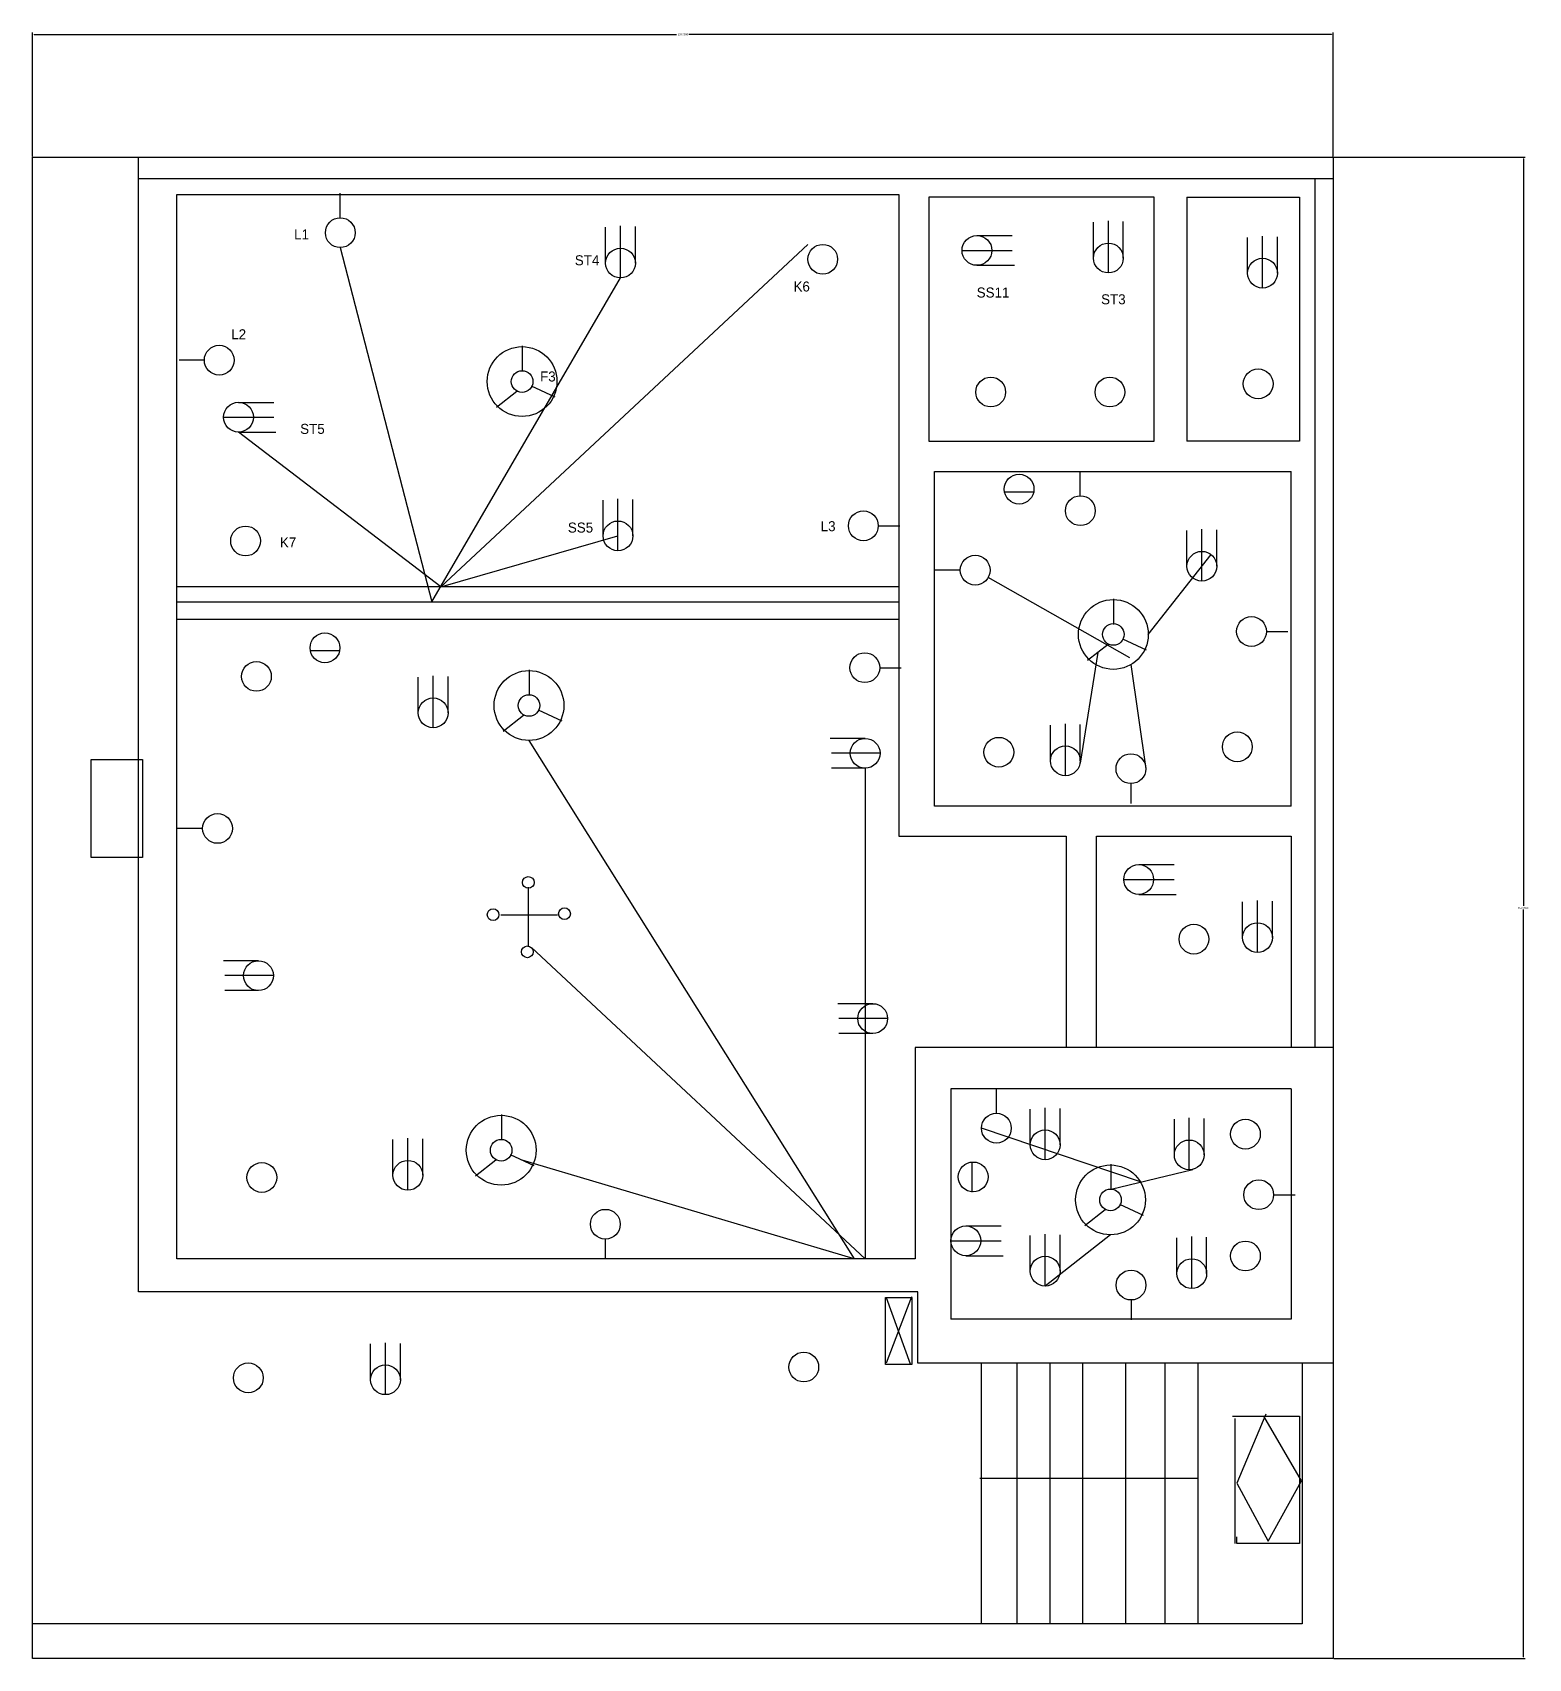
# Model space of a CAD drawing. Header units: inches. Extents: x -189 to 616, y 42 to 248.
# Drawn here: x 466 to 615.5, y 85.9 to 248.4 of the extents above; entities that cross this region are included whole.
import ezdxf

# ---------------------------------------------------------------- set-up
doc = ezdxf.new("R2010")
doc.units = ezdxf.units.IN
doc.header["$MEASUREMENT"] = 0
doc.dimstyles.get("Standard").update_dxf_attribs({"dimtxt": 0.18, "dimasz": 0.18, "dimexe": 0.18, "dimexo": 0.0625, "dimgap": 0.09, "dimtad": 0, "dimtih": 1, "dimtoh": 1, "dimdec": 4, "dimzin": 0, "dimdsep": 46, "dimtxsty": 'Standard', "dimcen": 0.09, "dimadec": 0, "dimazin": 0, "dimtfac": 1, "dimtdec": 4, "dimtofl": 0, "dimtmove": 0, "dimatfit": 3, "dimfxl": 1, "dimtolj": 1, "dimtzin": 0, "dimarcsym": 0})

# ---------------------------------------------------------------- blocks, each defined once
blk = doc.blocks.new('A$C28AF0B61')
blk.add_circle((1.49, 1.49), 1.49)
blk = doc.blocks.new('*D12')
at = {"color": 0, "lineweight": -2}
for p, q in [((465.98, 235.97), (465.98, 248.35)), ((466.16, 248.17), (530.36, 248.17)), ((595.8, 248.17), (531.59, 248.17)), ((595.98, 235.97), (595.98, 248.35))]:
    blk.add_line(p, q, dxfattribs=at)
at = {"color": 0}
for points in [[(466.16, 248.2), (466.16, 248.14), (465.98, 248.17)], [(595.8, 248.2), (595.8, 248.14), (595.98, 248.17)]]:
    blk.add_solid(points, dxfattribs=at)
at = {"layer": 'Defpoints', "color": 0}
for p in [(595.98, 248.17), (465.98, 235.91), (595.98, 235.91)]:
    blk.add_point(p, dxfattribs=at)
at = {"color": 0, "insert": (530.98, 248.17), "char_height": 0.18, "attachment_point": 5}
blk.add_mtext('\\A1;130.0000', dxfattribs=at)
blk = doc.blocks.new('*D13')
at = {"color": 0, "lineweight": -2}
for p, q in [((596.04, 235.91), (615.17, 235.91)), ((614.99, 235.73), (614.99, 161.09)), ((614.99, 86.09), (614.99, 160.73)), ((596.04, 85.91), (615.17, 85.91))]:
    blk.add_line(p, q, dxfattribs=at)
at = {"color": 0}
for points in [[(614.96, 235.73), (615.02, 235.73), (614.99, 235.91)], [(614.96, 86.09), (615.02, 86.09), (614.99, 85.91)]]:
    blk.add_solid(points, dxfattribs=at)
at = {"layer": 'Defpoints', "color": 0}
for p in [(595.98, 235.91), (595.98, 85.91), (614.99, 85.91)]:
    blk.add_point(p, dxfattribs=at)
at = {"color": 0, "insert": (614.99, 160.91), "char_height": 0.18, "attachment_point": 5}
blk.add_mtext('\\A1;150.0000', dxfattribs=at)

msp = doc.modelspace()

# ---------------------------------------------------------------- linework, layer by layer
for p, q in [((465.97954, 235.9116), (595.97954, 235.9116)), ((465.97954, 85.9116), (465.97954, 235.9116)), ((476.57418, 122.55126), (476.57418, 235.9116)), ((595.97954, 235.9116), (595.97954, 85.9116)), ((476.57418, 233.75842), (595.97954, 233.75842)), ((496.74084, 229.84134), (496.74084, 232.30396)), ((594.13513, 233.75842), (594.13513, 146.94448)), ((480.41468, 125.84023), (480.41468, 232.18368)), ((480.41468, 232.18368), (552.56112, 232.18368)), ((552.56112, 232.18368), (552.56112, 168.04872)), ((555.57865, 231.9096), (555.57865, 207.51639)), ((578.07298, 231.9096), (555.57865, 231.9096)), ((578.07298, 207.51639), (578.07298, 231.9096)), ((581.36483, 231.9096), (592.61199, 231.9096)), ((581.36483, 231.9096), (581.36483, 207.51639)), ((592.61199, 231.9096), (592.61199, 207.51639)), ((572.01993, 225.82606), (572.01993, 229.39934)), ((573.50813, 224.33786), (573.50813, 229.53018)), ((574.99633, 225.82606), (574.99633, 229.46476)), ((523.26282, 225.32125), (523.26282, 228.89453)), ((524.75102, 223.83305), (524.75102, 229.02537)), ((526.23922, 225.32125), (526.23922, 228.95995)), ((560.3715, 228.07148), (563.90833, 228.07148)), ((587.43021, 224.31163), (587.43021, 227.8849)), ((588.91841, 222.82343), (588.91841, 228.01574)), ((590.40661, 224.31163), (590.40661, 227.95032)), ((496.74084, 226.86494), (505.89037, 191.4683)), ((543.47218, 227.18401), (506.77719, 192.99009)), ((558.8833, 226.58328), (563.90833, 226.58328)), ((560.3715, 225.09508), (564.11771, 225.09508)), ((505.89037, 191.4683), (524.75102, 223.83305)), ((514.96846, 214.48024), (514.96846, 217.04697)), ((483.15368, 215.61299), (480.64116, 215.61299)), ((515.81881, 213.04317), (518.18082, 211.94709)), ((486.56953, 211.4046), (490.10637, 211.4046)), ((514.38013, 212.48679), (512.33978, 210.87577)), ((485.08133, 209.9164), (490.10637, 209.9164)), ((486.56953, 208.4282), (490.31575, 208.4282)), ((506.77719, 192.99009), (486.56953, 208.4282)), ((555.57865, 207.51639), (578.07298, 207.51639)), ((592.61199, 207.51639), (581.36483, 207.51639)), ((556.12729, 171.06361), (556.12729, 204.5015)), ((556.12729, 204.5015), (591.78903, 204.5015)), ((570.70764, 202.06872), (570.70764, 204.53135)), ((591.78903, 171.06361), (591.78903, 204.5015)), ((523.01019, 198.06135), (523.01019, 201.63463)), ((524.49839, 196.57315), (524.49839, 201.76547)), ((525.98659, 198.06135), (525.98659, 201.70005)), ((563.15864, 202.4718), (566.00384, 202.4718)), ((550.50611, 199.07141), (552.65944, 199.07141)), ((581.36715, 195.03247), (581.36715, 198.60575)), ((582.85535, 193.54427), (582.85535, 198.73659)), ((584.34355, 195.03247), (584.34355, 198.67117)), ((506.77719, 192.99009), (524.49839, 198.06135)), ((577.4957, 188.21779), (583.77535, 196.20223)), ((558.71272, 194.63888), (556.20021, 194.63888)), ((575.66565, 185.89093), (561.49624, 193.90616)), ((552.56112, 192.99009), (480.41468, 192.99009)), ((574.06464, 189.21602), (574.06464, 191.78275)), ((480.41468, 191.4683), (552.56112, 191.4683)), ((552.56112, 189.70112), (480.41468, 189.70112)), ((589.29888, 188.51203), (591.4522, 188.51203)), ((573.47631, 187.22257), (571.43596, 185.61155)), ((574.91499, 187.77895), (577.277, 186.68287)), ((493.78359, 186.61024), (496.62879, 186.61024)), ((572.45613, 186.41706), (570.68288, 175.36149)), ((575.76386, 185.20469), (577.25206, 174.80604)), ((504.53574, 180.38168), (504.53574, 183.95495)), ((506.02394, 178.89348), (506.02394, 184.0858)), ((507.51214, 180.38168), (507.51214, 184.02038)), ((515.65843, 182.11659), (515.65843, 184.68332)), ((550.65086, 184.8958), (552.80418, 184.8958)), ((516.50877, 180.67952), (518.87079, 179.58345)), ((515.0701, 180.12314), (513.02975, 178.51212)), ((567.72526, 175.59717), (567.72526, 179.17045)), ((569.21346, 174.10897), (569.21346, 179.30129)), ((570.70166, 175.59717), (570.70166, 179.23587)), ((515.60243, 177.63131), (548.11841, 125.84023)), ((549.19572, 177.83094), (545.71844, 177.83094)), ((550.68392, 176.34274), (545.82313, 176.34274)), ((549.19572, 174.85454), (545.82313, 174.85454)), ((549.19572, 174.85454), (549.19572, 125.84023)), ((575.76386, 173.31784), (575.76386, 171.3305)), ((591.78903, 171.06361), (556.12729, 171.06361)), ((482.98569, 168.83777), (480.47317, 168.83777)), ((552.56112, 168.04872), (569.2947, 168.04872)), ((569.2947, 168.04872), (569.2947, 146.94448)), ((572.31224, 146.94448), (572.31224, 168.04872)), ((572.31224, 168.04872), (591.78903, 168.04872)), ((591.78903, 168.04872), (591.78903, 146.94448)), ((576.53966, 165.22227), (580.0765, 165.22227)), ((515.53548, 162.95364), (515.53548, 157.00009)), ((575.05146, 163.73407), (580.0765, 163.73407)), ((576.53966, 162.24587), (580.28587, 162.24587)), ((586.92495, 157.92872), (586.92495, 161.502)), ((588.41315, 156.44052), (588.41315, 161.63284)), ((589.90135, 157.92872), (589.90135, 161.56742)), ((512.80031, 160.22086), (518.46602, 160.22086)), ((549.19572, 125.84023), (515.83729, 156.93962)), ((488.55861, 155.61679), (485.08133, 155.61679)), ((490.04681, 154.12859), (485.18602, 154.12859)), ((488.55861, 152.64039), (485.18602, 152.64039)), ((549.95368, 151.32542), (546.4764, 151.32542)), ((551.44188, 149.83722), (546.58109, 149.83722)), ((549.95368, 148.34902), (546.58109, 148.34902)), ((595.97954, 146.94448), (554.20704, 146.94448)), ((554.20704, 146.94448), (554.20704, 125.84023)), ((591.78903, 142.83326), (557.77322, 142.83326)), ((557.77322, 142.83326), (557.77322, 119.81045)), ((562.31544, 140.37524), (562.31544, 142.83786)), ((591.78903, 142.83326), (591.78903, 119.81045)), ((512.87922, 137.68829), (512.87922, 140.25502)), ((565.70424, 137.23139), (565.70424, 140.80467)), ((567.19244, 135.74319), (567.19244, 140.93551)), ((568.68064, 137.23139), (568.68064, 140.87009)), ((580.10401, 136.22176), (580.10401, 139.79504)), ((581.59221, 134.73356), (581.59221, 139.92588)), ((583.08041, 136.22176), (583.08041, 139.86046)), ((576.71898, 133.51497), (560.82724, 138.88704)), ((502.00919, 134.18634), (502.00919, 137.75961)), ((503.49739, 132.69814), (503.49739, 137.89046)), ((504.98559, 134.18634), (504.98559, 137.82504)), ((512.2909, 135.69484), (510.25055, 134.08381)), ((513.72957, 136.25122), (516.09159, 135.15514)), ((548.11841, 125.84023), (514.91058, 135.70318)), ((559.86719, 135.44289), (559.86719, 132.48592)), ((573.78052, 132.72636), (573.78052, 135.29309)), ((573.78052, 132.80594), (581.94128, 134.77508)), ((590.02262, 132.24355), (592.17595, 132.24355)), ((573.19219, 130.73291), (571.15184, 129.12189)), ((574.63087, 131.28929), (576.99288, 130.19322)), ((559.26142, 129.12814), (562.79826, 129.12814)), ((523.23125, 127.80367), (523.23125, 125.81633)), ((557.77322, 127.63994), (562.79826, 127.63994)), ((565.70424, 124.61106), (565.70424, 128.18434)), ((567.19244, 123.12286), (567.19244, 128.31518)), ((573.72453, 128.24108), (567.19244, 123.12286)), ((568.68064, 124.61106), (568.68064, 128.24976)), ((580.35664, 124.35866), (580.35664, 127.93194)), ((581.84484, 122.87046), (581.84484, 128.06278)), ((583.33304, 124.35866), (583.33304, 127.99736)), ((554.20704, 125.84023), (480.41468, 125.84023)), ((559.26142, 126.15174), (563.00763, 126.15174)), ((554.48137, 122.55126), (476.57418, 122.55126)), ((553.82913, 122.03369), (551.2964, 115.42502)), ((551.2964, 121.96339), (553.68842, 115.35471)), ((554.48137, 115.42515), (554.48137, 122.55126)), ((575.77518, 121.72841), (575.77518, 119.74107)), ((591.78903, 119.81045), (557.77322, 119.81045)), ((499.76846, 113.75759), (499.76846, 117.33086)), ((501.25666, 112.26939), (501.25666, 117.4617)), ((502.74486, 113.75759), (502.74486, 117.39628)), ((595.97954, 115.42515), (554.48137, 115.42515)), ((560.79075, 115.42515), (560.79075, 89.38745)), ((564.35692, 115.42515), (564.35692, 89.38745)), ((567.64878, 115.42515), (567.64878, 89.38745)), ((570.94063, 115.42515), (570.94063, 89.38745)), ((575.23045, 115.42515), (575.23045, 89.38745)), ((579.17026, 115.42515), (579.17026, 89.38745)), ((582.46211, 115.42515), (582.46211, 89.38745)), ((592.88632, 115.42515), (592.88632, 89.38745)), ((585.91086, 110.1112), (592.60131, 110.1112)), ((586.13387, 109.88838), (586.13387, 97.41047)), ((589.25608, 110.33402), (586.35689, 103.4266)), ((592.82432, 103.64942), (589.03307, 110.1112)), ((592.60131, 110.1112), (592.60131, 97.41047)), ((582.41951, 103.90264), (560.66283, 103.90264)), ((586.35689, 103.4266), (589.4791, 97.63329)), ((589.4791, 97.63329), (592.82432, 103.64942)), ((586.35689, 97.41047), (586.35689, 98.07893)), ((592.60131, 97.41047), (586.35689, 97.41047)), ((592.88632, 89.38745), (465.97954, 89.38745)), ((595.97954, 85.9116), (465.97954, 85.9116))]:
    msp.add_line(p, q)
for points in [[(471.85665, 175.73343), (476.97886, 175.73343), (476.97886, 165.92264), (471.85665, 165.92264)], [(551.24838, 121.97874), (553.86724, 121.97874), (553.86724, 115.29071), (551.24838, 115.29071)]]:
    msp.add_lwpolyline(points, close=True)
for centre, radius in [((524.75102, 225.32125), 1.4882), ((544.96038, 225.69581), 1.4882), ((573.50813, 225.82606), 1.4882), ((588.91841, 224.31163), 1.4882), ((514.91247, 213.48201), 3.48705), ((514.91247, 213.48201), 1.07926), ((561.75114, 212.43729), 1.4882), ((573.66717, 212.43729), 1.4882), ((487.27596, 197.55529), 1.4882), ((524.49839, 198.06135), 1.4882), ((582.85535, 195.03247), 1.4882), ((574.00864, 188.21779), 3.48705), ((574.00864, 188.21779), 1.07926), ((488.35924, 184.0262), 1.4882), ((515.60243, 181.11836), 3.48705), ((515.60243, 181.11836), 1.07926), ((506.02394, 180.38168), 1.4882), ((562.5636, 176.4499), 1.4882), ((569.21346, 175.59717), 1.4882), ((586.39566, 176.99107), 1.4882), ((515.53527, 163.44204), 0.586), ((519.14971, 160.31736), 0.586), ((512.01873, 160.21976), 0.586), ((582.06256, 157.77975), 1.4882), ((588.41315, 157.92872), 1.4882), ((515.43769, 156.51099), 0.586), ((512.82323, 136.69006), 3.48705), ((587.20811, 138.29786), 1.4882), ((567.19244, 137.23139), 1.4882), ((512.82323, 136.69006), 1.07926), ((581.59221, 136.22176), 1.4882), ((488.90088, 133.96855), 1.4882), ((503.49739, 134.18634), 1.4882), ((573.72453, 131.72813), 3.48705), ((573.72453, 131.72813), 1.07926), ((587.20811, 126.12167), 1.4882), ((567.19244, 124.61106), 1.4882), ((581.84484, 124.35866), 1.4882), ((487.54678, 113.94549), 1.4882), ((543.06464, 115.02782), 1.4882), ((501.25666, 113.75759), 1.4882)]:
    msp.add_circle(centre, radius)

# ---------------------------------------------------------------- block references
for p in [(495.25263, 226.86494), (558.8833, 225.09508), (483.15368, 214.12479), (586.98841, 211.76084), (485.08133, 208.4282), (563.09522, 201.24792), (569.21944, 199.09232), (547.52971, 197.58321), (558.71272, 193.15068), (586.32248, 187.02382), (493.72017, 185.38636), (547.67446, 183.4076), (547.70752, 174.85454), (574.27566, 173.31784), (482.98569, 167.34957), (575.05146, 162.24587), (487.07041, 152.64039), (548.46548, 148.34902), (560.82724, 137.39884), (558.50477, 132.53133), (587.04622, 130.75534), (521.74305, 127.80367), (557.77322, 126.15174), (574.28698, 121.72841)]:
    msp.add_blockref('A$C28AF0B61', p)

# ---------------------------------------------------------------- texts
at = {"char_height": 1, "attachment_point": 1}
for s, insert, width in [('L1', (492.12926, 228.6819), 0.1738769), ('ST4', (520.18131, 226.10077), 1.7487911), ('SS11', (560.3523, 222.87762), 0.4053993), ('ST3', (572.78454, 222.20242), 0.6756655), ('L2', (485.84044, 218.70786), 0.9459319), ('F3', (516.70963, 214.4892), 0.1585567), ('SS5', (519.48859, 199.39719), 0.9459319), ('L3', (544.75848, 199.53223), 0.1351332), ('K7', (490.70523, 197.91175), 0.1351332)]:
    msp.add_mtext(s, dxfattribs=dict(at, insert=insert, width=width))
for s, insert in [('K6', (542.0412, 223.4794)), ('ST5', (492.73223, 209.25508))]:
    msp.add_mtext(s, dxfattribs=dict(at, insert=insert))

# ---------------------------------------------------------------- dimensions: what is measured, and where the dimension line sits
dim = msp.add_linear_dim(base=(595.97954, 248.1736), p1=(465.97954, 235.9116), p2=(595.97954, 235.9116), dimstyle='Standard')
dim.commit()
dim.dimension.update_dxf_attribs({"geometry": '*D12', "text_midpoint": (530.97954, 248.1736)})
dim = msp.add_linear_dim(base=(614.98976, 85.9116), p1=(595.97954, 235.9116), p2=(595.97954, 85.9116), angle=90, dimstyle='Standard')
dim.commit()
dim.dimension.update_dxf_attribs({"geometry": '*D13', "text_midpoint": (614.98976, 160.9116)})

doc.saveas('drawing.dxf')
